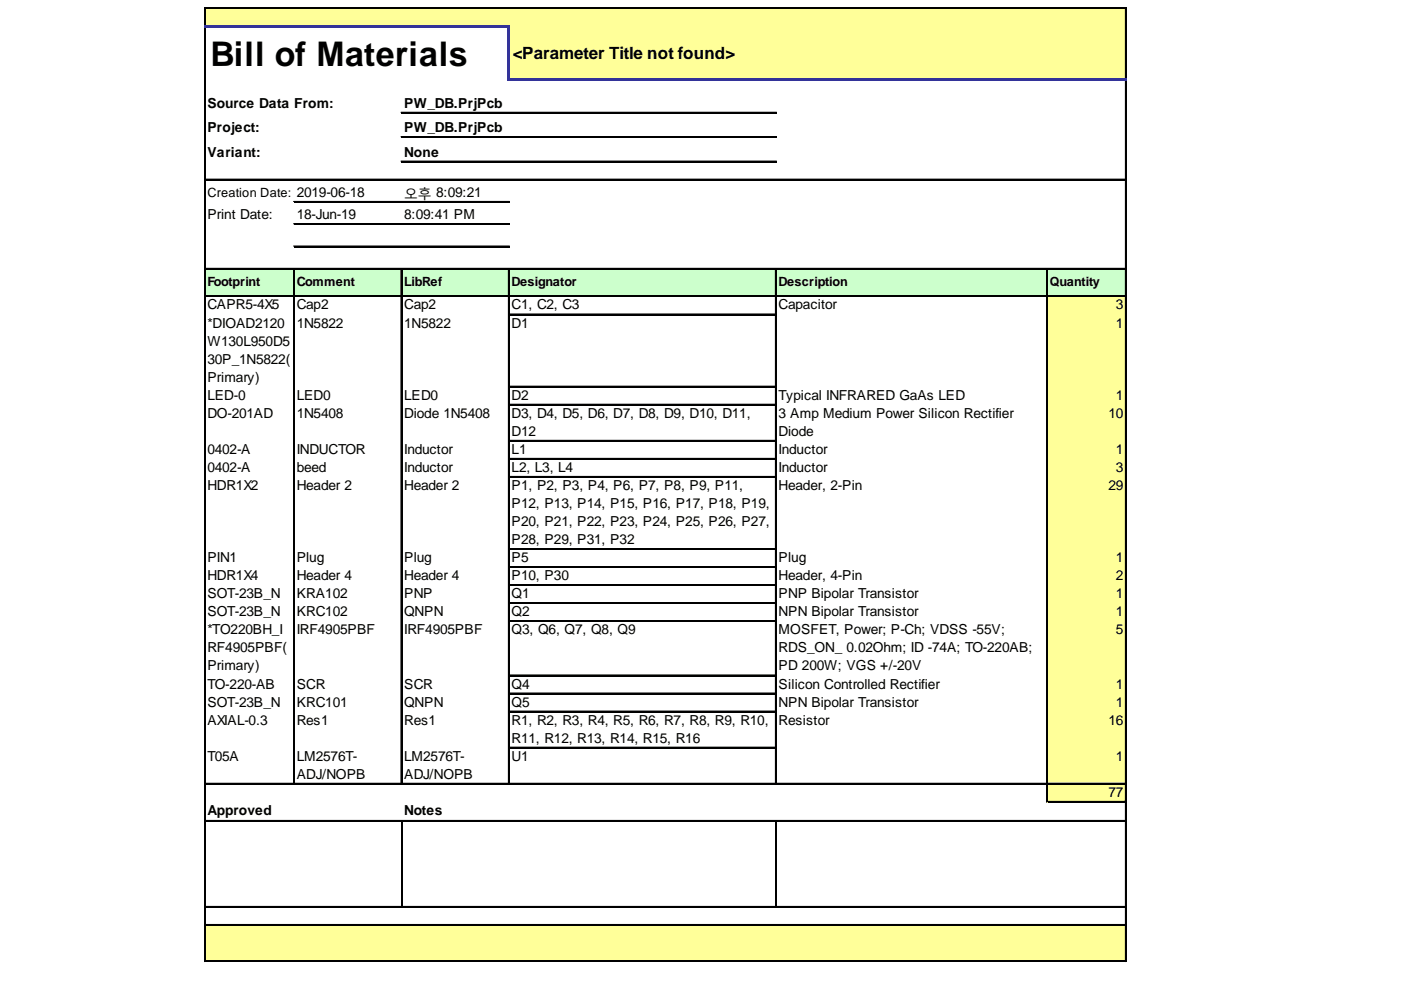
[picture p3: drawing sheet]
<svg xmlns="http://www.w3.org/2000/svg" width="297mm" height="210mm" viewBox="0 0 297 210" stroke-linecap="round" stroke-linejoin="round" font-family="sans-serif">
<defs><g id="words">
<text font-size="7.2" x="44.6" y="13.9">Bill of Materials</text>
<text font-size="3.6" x="108.7" y="12.4">&lt;Parameter Title not found&gt;</text>
<g font-size="2.9">
<text x="44" y="22.8">Source Data From:</text>
<text x="85.7" y="22.8">PW_DB.PrjPcb</text>
<text x="44" y="28">Project:</text>
<text x="85.7" y="28">PW_DB.PrjPcb</text>
<text x="44" y="33.2">Variant:</text>
<text x="85.7" y="33.2">None</text>
<text x="44" y="46.5">Print Date:</text>
<text x="62.9" y="46.5">18-Jun-19</text>
<text x="85.7" y="42.3">오후 8:09:21</text>
<text x="85.7" y="46.5">8:09:41 PM</text>
<text x="44" y="65.6">CAPR5-4X5</text>
<text x="62.9" y="65.6">Cap2</text>
<text x="85.7" y="65.6">Cap2</text>
<text x="108.5" y="65.6">C1, C2, C3</text>
<text x="165.1" y="65.6">Capacitor</text>
<text x="236.6" y="65.6">3</text>
<text x="44" y="69.4">*DIOAD2120</text>
<text x="62.9" y="69.4">1N5822</text>
<text x="85.7" y="69.4">1N5822</text>
<text x="108.5" y="69.4">D1</text>
<text x="236.6" y="69.4">1</text>
<text x="44" y="73.3">W130L950D5</text>
<text x="44" y="77.1">30P_1N5822(</text>
<text x="44" y="80.9">Primary)</text>
<text x="44" y="84.8">LED-0</text>
<text x="44" y="88.6">DO-201AD</text>
<text x="62.9" y="84.8">LED0</text>
<text x="62.9" y="88.6">1N5408</text>
<text x="85.7" y="84.8">LED0</text>
<text x="85.7" y="88.6">Diode 1N5408</text>
<text x="108.5" y="84.8">D2</text>
<text x="108.5" y="88.6">D3, D4, D5, D6, D7, D8, D9, D10, D11,</text>
<text x="165.1" y="84.8">Typical INFRARED GaAs LED</text>
<text x="165.1" y="88.6">3 Amp Medium Power Silicon Rectifier</text>
<text x="235" y="88.6">10</text>
<text x="236.6" y="84.8">1</text>
<text x="108.5" y="92.4">D12</text>
<text x="165.1" y="92.4">Diode</text>
<text x="44" y="96.2">0402-A</text>
<text x="44" y="100.1">0402-A</text>
<text x="62.9" y="96.2">INDUCTOR</text>
<text x="62.9" y="100.1">beed</text>
<text x="85.7" y="96.2">Inductor</text>
<text x="85.7" y="100.1">Inductor</text>
<text x="108.5" y="96.2">L1</text>
<text x="108.5" y="100.1">L2, L3, L4</text>
<text x="165.1" y="96.2">Inductor</text>
<text x="165.1" y="100.1">Inductor</text>
<text x="236.6" y="96.2">1</text>
<text x="236.6" y="100.1">3</text>
<text x="44" y="103.9">HDR1X2</text>
<text x="62.9" y="103.9">Header 2</text>
<text x="85.7" y="103.9">Header 2</text>
<text x="108.5" y="103.9">P1, P2, P3, P4, P6, P7, P8, P9, P11,</text>
<text x="108.5" y="107.7">P12, P13, P14, P15, P16, P17, P18, P19,</text>
<text x="165.1" y="103.9">Header, 2-Pin</text>
<text x="235" y="103.9">29</text>
<text x="108.5" y="111.5">P20, P21, P22, P23, P24, P25, P26, P27,</text>
<text x="44" y="119.2">PIN1</text>
<text x="62.9" y="119.2">Plug</text>
<text x="85.7" y="119.2">Plug</text>
<text x="108.5" y="115.4">P28, P29, P31, P32</text>
<text x="108.5" y="119.2">P5</text>
<text x="165.1" y="119.2">Plug</text>
<text x="236.6" y="119.2">1</text>
<text x="44" y="123">HDR1X4</text>
<text x="62.9" y="123">Header 4</text>
<text x="85.7" y="123">Header 4</text>
<text x="108.5" y="123">P10, P30</text>
<text x="165.1" y="123">Header, 4-Pin</text>
<text x="236.6" y="123">2</text>
<text x="44" y="126.9">SOT-23B_N</text>
<text x="44" y="130.7">SOT-23B_N</text>
<text x="62.9" y="126.9">KRA102</text>
<text x="62.9" y="130.7">KRC102</text>
<text x="85.7" y="126.9">PNP</text>
<text x="85.7" y="130.7">QNPN</text>
<text x="108.5" y="126.9">Q1</text>
<text x="108.5" y="130.7">Q2</text>
<text x="165.1" y="126.9">PNP Bipolar Transistor</text>
<text x="165.1" y="130.7">NPN Bipolar Transistor</text>
<text x="236.6" y="126.9">1</text>
<text x="236.6" y="130.7">1</text>
<text x="44" y="134.5">*TO220BH_I</text>
<text x="62.9" y="134.5">IRF4905PBF</text>
<text x="85.7" y="134.5">IRF4905PBF</text>
<text x="108.5" y="134.5">Q3, Q6, Q7, Q8, Q9</text>
<text x="165.1" y="134.5">MOSFET, Power; P-Ch; VDSS -55V;</text>
<text x="236.6" y="134.5">5</text>
<text x="44" y="138.3">RF4905PBF(</text>
<text x="44" y="142.2">Primary)</text>
<text x="165.1" y="138.3">RDS_ON_ 0.02Ohm; ID -74A; TO-220AB;</text>
<text x="165.1" y="142.2">PD 200W; VGS +/-20V</text>
<text x="44" y="146">TO-220-AB</text>
<text x="44" y="149.8">SOT-23B_N</text>
<text x="62.9" y="146">SCR</text>
<text x="62.9" y="149.8">KRC101</text>
<text x="85.7" y="146">SCR</text>
<text x="85.7" y="149.8">QNPN</text>
<text x="108.5" y="146">Q4</text>
<text x="108.5" y="149.8">Q5</text>
<text x="165.1" y="146">Silicon Controlled Rectifier</text>
<text x="165.1" y="149.8">NPN Bipolar Transistor</text>
<text x="236.6" y="146">1</text>
<text x="236.6" y="149.8">1</text>
<text x="44" y="153.6">AXIAL-0.3</text>
<text x="62.9" y="153.6">Res1</text>
<text x="85.7" y="153.6">Res1</text>
<text x="108.5" y="153.6">R1, R2, R3, R4, R5, R6, R7, R8, R9, R10,</text>
<text x="165.1" y="153.6">Resistor</text>
<text x="235" y="153.6">16</text>
<text x="44" y="161.3">T05A</text>
<text x="62.9" y="161.3">LM2576T-</text>
<text x="85.7" y="161.3">LM2576T-</text>
<text x="108.5" y="157.5">R11, R12, R13, R14, R15, R16</text>
<text x="108.5" y="161.3">U1</text>
<text x="236.6" y="161.3">1</text>
<text x="62.9" y="165.1">ADJ/NOPB</text>
<text x="85.7" y="165.1">ADJ/NOPB</text>
<text x="44" y="172.8">Approved</text>
<text x="85.7" y="172.8">Notes</text>
<text x="235" y="168.9">77</text>
</g>
<g font-size="2.7">
<text x="44" y="41.8">Creation Date: 2019-06-18</text>
<text x="44" y="60.7">Footprint</text>
<text x="62.9" y="60.7">Comment</text>
<text x="85.7" y="60.7">LibRef</text>
<text x="108.5" y="60.7">Designator</text>
<text x="165.1" y="60.7">Description</text>
<text x="222.6" y="60.7">Quantity</text>
</g>
</g></defs>
<g fill="#ff9">
<path d="M43.5 1.7h195.3v4.1h-195.3z"/>
<path d="M107.8 5.6h131v11.4h-131z"/>
</g>
<path d="M43.5 56.9h195.3v6.1h-195.3z" fill="#cfc"/>
<g fill="#ff9">
<path d="M221.9 62.7h16.9v4.1h-16.9z"/>
<path d="M221.9 66.6h16.9v15.5h-16.9z"/>
<path d="M221.9 81.9h16.9v4h-16.9z"/>
<path d="M221.9 85.7h16.9v7.9h-16.9z"/>
<path d="M221.9 93.4h16.9v4h-16.9z"/>
<path d="M221.9 97.2h16.9v4h-16.9z"/>
<path d="M221.9 101h16.9v15.5h-16.9z"/>
<path d="M221.9 116.3h16.9v4.1h-16.9z"/>
<path d="M221.9 120.2h16.9v4h-16.9z"/>
<path d="M221.9 124h16.9v4h-16.9z"/>
<path d="M221.9 127.8h16.9v4.1h-16.9z"/>
<path d="M221.9 131.6h16.9v11.7h-16.9z"/>
<path d="M221.9 143.1h16.9v4.1h-16.9z"/>
<path d="M221.9 146.9h16.9v4.1h-16.9z"/>
<path d="M221.9 150.8h16.9v7.8h-16.9z"/>
<path d="M221.9 158.4h16.9v7.9h-16.9z"/>
<path d="M221.9 166.1h16.9v4h-16.9z"/>
<path d="M43.5 196h195.3v7.9h-195.3z"/>
</g>
<path d="M43.3 1.5v3.8M43.4 1.5v3.8M238.6 1.7v14.9M238.7 1.7v14.9" fill="none" stroke="#000" stroke-width=".23"/>
<path d="M107.6 5.8h.4v11.2h-.4z" fill="#339"/>
<g fill="none" stroke="#000" stroke-width=".23">
<path d="M43.3 5.8v198.1M43.4 5.8v198.1M43.5 1.5h195.3M43.5 1.6h195.3M238.6 17v186.9M238.7 17v186.9M62.2 57.1v109.2M62.3 57.1v109.2M85 57.1v109.2M85.1 57.1v109.2M107.8 57.1v109.2M107.9 57.1v109.2"/>
<path d="M164.4 57.1v109.2M164.5 57.1v109.2M221.9 57.1v113M222 57.1v113M85.1 174.2v18M164.5 174.2v18"/>
</g>
<g fill="#339">
<path d="M43.3 5.3h64.7v.5h-64.7z"/>
<path d="M108 16.6h130.8v.4h-130.8z"/>
</g>
<g fill="none" stroke="#000" stroke-width=".23">
<path d="M43.5 38h195.3M43.5 38.1h195.3M85 23.8h79.6M85 23.9h79.6M85 29h79.6M85 29.1h79.6M85 34.2h79.6M85 34.3h79.6M43.5 56.9h195.3M43.5 57h195.3M62.2 42.7h45.8M62.2 42.8h45.8"/>
<path d="M62.2 47.4h45.8M62.2 47.6h45.8M62.2 52.2h45.8M62.2 52.3h45.8M43.5 62.7h195.3M43.5 62.9h195.3M108 66.6h56.4M108 66.7h56.4M108 81.9h56.4M108 82h56.4M108 85.7h56.4M108 85.8h56.4"/>
<path d="M108 93.4h56.4M108 93.5h56.4M108 97.2h56.4M108 97.3h56.4M108 101h56.4M108 101.1h56.4M108 116.3h56.4M108 116.4h56.4M108 120.2h56.4M108 120.3h56.4M108 124h56.4M108 124.1h56.4"/>
<path d="M108 127.8h56.4M108 127.9h56.4M108 131.6h56.4M108 131.7h56.4M108 143.1h56.4M108 143.2h56.4M108 146.9h56.4M108 147.1h56.4M108 150.8h56.4M108 150.9h56.4M108 158.4h56.4M108 158.5h56.4"/>
<path d="M43.5 166.1h195.3M43.5 166.2h195.3M43.5 174h195.3M43.5 174.1h195.3M222.1 169.9h16.7M222.1 170h16.7M43.5 192.2h195.3M43.5 192.3h195.3M43.5 196h195.3M43.5 196.1h195.3M43.5 203.7h195.3M43.5 203.8h195.3"/>
</g>
<use href="#words"/>
</svg>
